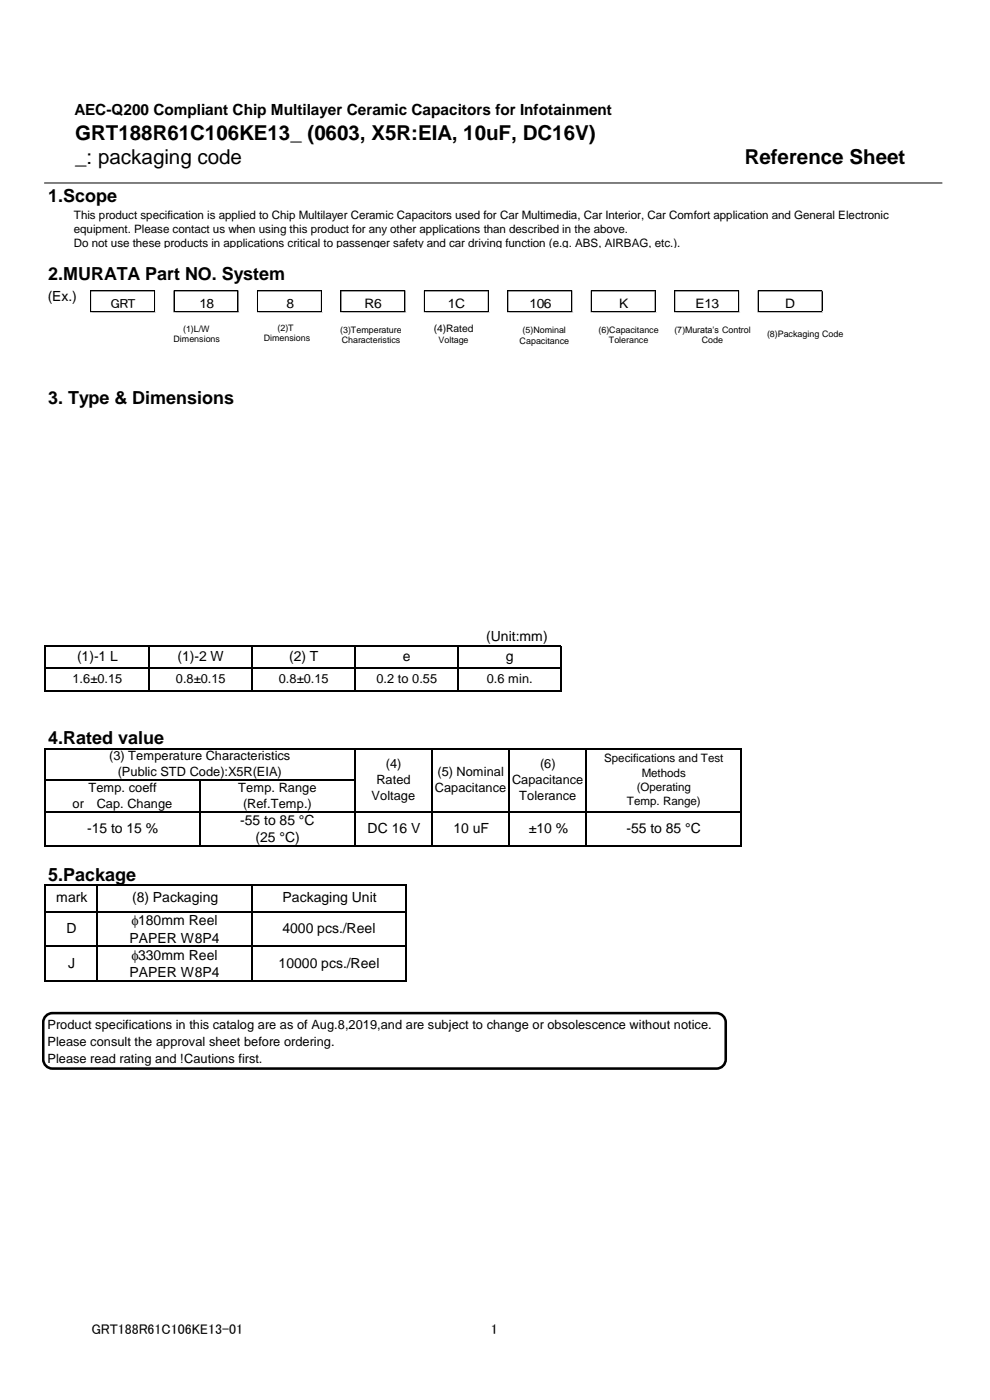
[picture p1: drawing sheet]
<svg xmlns="http://www.w3.org/2000/svg" width="210mm" height="297mm" viewBox="0 0 210 297" stroke-linecap="round" stroke-linejoin="round" font-family="sans-serif">
<defs><g id="words">
<g font-size="4.4">
<text x="16" y="29.8">GRT188R61C106KE13_ (0603, X5R:EIA, 10uF, DC16V)</text>
<text x="16" y="34.8">_: packaging code</text>
<text x="158" y="34.8">Reference Sheet</text>
</g>
<g font-size="3.8">
<text x="10.2" y="42.9">1.Scope</text>
<text x="10.2" y="59.5">2.MURATA Part NO. System</text>
<text x="10.2" y="85.7">3. Type &amp; Dimensions</text>
<text x="10.2" y="157.9">4.Rated value</text>
<text x="10.2" y="186.8">5.Package</text>
</g>
<text font-size="3.3" x="15.8" y="24.3">AEC-Q200 Compliant Chip Multilayer Ceramic Capacitors for Infotainment</text>
<g font-size="3">
<text x="10.1" y="63.9">(Ex.)</text>
<text x="103.1" y="136">(Unit:mm)</text>
<text x="16.3" y="140.2">(1)-1 L</text>
<text x="37.6" y="140.2">(1)-2 W</text>
<text x="61.3" y="140.2">(2) T</text>
<text x="85.5" y="140.2">e</text>
<text x="107.3" y="140.2">g</text>
<text x="18.5" y="176.8">-15 to 15 %</text>
<text x="51" y="174.9">-55 to 85 °C</text>
<text x="54.2" y="178.7">(25 °C)</text>
<text x="78" y="176.7">DC 16 V</text>
<text x="96.2" y="176.7">10 uF</text>
<text x="112.2" y="176.7">±10 %</text>
<text x="132.9" y="176.8">-55 to 85 °C</text>
<text x="11.9" y="191.4">mark</text>
<text x="28" y="191.4">(8) Packaging</text>
<text x="60" y="191.4">Packaging Unit</text>
<text x="14.1" y="197.9">D</text>
<text x="27.9" y="196.2">f180mm Reel</text>
<text x="27.4" y="200">PAPER W8P4</text>
<text x="27.9" y="203.6">f330mm Reel</text>
<text x="59.9" y="198">4000 pcs./Reel</text>
<text x="14.5" y="205.3">J</text>
<text x="27.4" y="207.3">PAPER W8P4</text>
<text x="59.1" y="205.4">10000 pcs./Reel</text>
<text x="19.4" y="282.9">GRT188R61C106KE13-01</text>
<text x="104.1" y="282.9">1</text>
</g>
<g font-size="2.8">
<text x="23.5" y="65.3">GRT</text>
<text x="42.3" y="65.3">18</text>
<text x="60.7" y="65.3">8</text>
<text x="77.3" y="65.3">R6</text>
<text x="95" y="65.3">1C</text>
<text x="112.3" y="65.3">106</text>
<text x="131.4" y="65.3">K</text>
<text x="147.6" y="65.3">E13</text>
<text x="166.6" y="65.3">D</text>
</g>
<g font-size="2.7">
<text x="15.4" y="145">1.6±0.15</text>
<text x="37.3" y="145">0.8±0.15</text>
<text x="59.1" y="145">0.8±0.15</text>
<text x="79.9" y="145">0.2 to 0.55</text>
<text x="103.3" y="145">0.6 min.</text>
<text x="23.2" y="161.2">(3) Temperature Characteristics</text>
<text x="25" y="164.5">(Public STD Code):X5R(EIA)</text>
<text x="79.9" y="166.4">Rated</text>
<text x="81.8" y="163">(4)</text>
<text x="92.8" y="164.7">(5) Nominal</text>
<text x="108.6" y="166.4">Capacitance</text>
<text x="114.6" y="163">(6)</text>
<text x="15.4" y="171.4">or</text>
<text x="18.8" y="168">Temp. coeff</text>
<text x="20.5" y="171.4">Cap. Change</text>
<text x="50.6" y="168">Temp. Range</text>
<text x="51.6" y="171.4">(Ref.Temp.)</text>
<text x="78.8" y="169.7">Voltage</text>
<text x="92.3" y="168">Capacitance</text>
<text x="110.2" y="169.7">Tolerance</text>
<text x="10.1" y="218.2">Product specifications in this catalog are as of Aug.8,2019,and are subject to change or obsolescence without notice.</text>
<text x="10.1" y="221.9">Please consult the approval sheet before ordering.</text>
<text x="10.1" y="225.6">Please read rating and !Cautions first.</text>
</g>
<g font-size="2.5">
<text x="15.7" y="46.4">This product specification is applied to Chip Multilayer Ceramic Capacitors used for Car Multimedia, Car Interior, Car Comfort application and General Electronic</text>
<text x="15.7" y="49.5">equipment. Please contact us when using this product for any other applications than described in the above.</text>
<text x="15.7" y="52.5">Do not use these products in applications critical to passenger safety and car driving function (e.g. ABS, AIRBAG, etc.).</text>
<text x="128.2" y="161.7">Specifications and Test</text>
<text x="135.1" y="167.8">(Operating</text>
<text x="136.2" y="164.8">Methods</text>
<text x="133" y="170.9">Temp. Range)</text>
</g>
<text font-size="2.2" x="92" y="70.5">(4)Rated</text>
<g font-size="1.9">
<text x="38.8" y="70.4">(1)L/W</text>
<text x="58.9" y="70.3">(2)T</text>
<text x="72.2" y="70.6">(3)Temperature</text>
<text x="110.9" y="70.7">(5)Nominal</text>
<text x="127" y="70.6">(6)Capacitance</text>
<text x="143.1" y="70.6">(7)Murata’s Control</text>
<text x="162.7" y="71.5">(8)Packaging Code</text>
<text x="36.8" y="72.5">Dimensions</text>
<text x="55.9" y="72.4">Dimensions</text>
<text x="72.5" y="72.8">Characteristics</text>
<text x="93" y="72.8">Voltage</text>
<text x="110.2" y="72.9">Capacitance</text>
<text x="129.2" y="72.8">Tolerance</text>
<text x="148.9" y="72.8">Code</text>
</g>
</g></defs>
<g fill="none" stroke="#000" stroke-width=".25">
<path d="M9.5 136.9v9.9M9.7 137.1h109.4M31.5 137.2v9.6M53.4 137.2v9.6M75.2 137.2v9.6M97.1 137.2v9.6M118.9 137.2v9.6M9.5 158.8v20.9M9.7 141.7h109.4M9.7 146.7h109.4M9.7 158.9h147.6M75.2 159v20.7"/>
<path d="M91.6 159v20.7M108 159v20.7M124.4 159v20.7M157.2 159v20.7M9.7 165.5h65.7M9.7 172.2h147.6M9.7 179.6h147.6M42.5 165.7v14M9.5 187.6v20.7M9.7 187.7h76.6M9.7 193.4h76.6M20.6 187.8v20.5"/>
<path d="M53.4 187.8v20.5M86.2 187.8v20.5M9.7 200.8h76.6M9.7 208.1h76.6"/>
</g>
<path d="M9.4 38.8h190.5" fill="none" stroke="#000" stroke-width=".21"/>
<g fill="#fff">
<path d="M32.9 67h17.7v7.5h-17.7z" fill-rule="evenodd"/>
<path d="M49.6 67h20.9v7.3h-20.9z" fill-rule="evenodd"/>
<path d="M68.6 67.3h20.2v7.4h-20.2z" fill-rule="evenodd"/>
<path d="M85 67.3h22.4v7h-22.4z" fill-rule="evenodd"/>
<path d="M104.8 67h21.3v8.2h-21.3z" fill-rule="evenodd"/>
<path d="M141.9 67.2h18.5v7.6h-18.5z" fill-rule="evenodd"/>
</g>
<path d="M9.7 215.5l.9-.5 .5-.1h140.9a1.96 1.96 0 0 1 2 2v7.8a1.96 1.96 0 0 1-2 2h-140.9a1.96 1.96 0 0 1-1.9-2v-7.8v-.5z" fill="none" stroke="#000" stroke-width=".54"/>
<path d="M19.3 61.8h155.2v4.4h-155.2z" fill-rule="evenodd" fill="#fff"/>
<g fill="none" stroke="#000" stroke-width=".21">
<path d="M19.2 61.6v4.6M19.3 61.7h13.6M19.3 66.1h13.6M32.8 61.8v4.4M36.9 61.6v4.6M37 61.7h13.6M37 66.1h13.6M50.5 61.8v4.4M54.6 61.6v4.6M54.7 61.7h13.6M54.7 66.1h13.6M68.2 61.8v4.4"/>
<path d="M72.3 61.6v4.6M72.4 61.7h13.6M72.4 66.1h13.6M85.9 61.8v4.4M90 61.6v4.6M90.1 61.7h13.6M90.1 66.1h13.6M103.6 61.8v4.4M107.7 61.6v4.6M107.8 61.7h13.6M107.8 66.1h13.6M121.3 61.8v4.4"/>
<path d="M125.4 61.6v4.6M125.5 61.7h13.6M125.5 66.1h13.6M139 61.8v4.4M143.1 61.6v4.6M143.2 61.7h13.6M143.2 66.1h13.6M156.7 61.8v4.4M160.8 61.6v4.6M160.9 61.7h13.6M160.9 66.1h13.6M174.4 61.8v4.4"/>
</g>
<g fill="#d4d4d4">
<path d="M174.5 61.6v.2z" fill-rule="evenodd"/>
<path d="M174.5 66.1v.1z" fill-rule="evenodd"/>
</g>
<use href="#words"/>
</svg>
